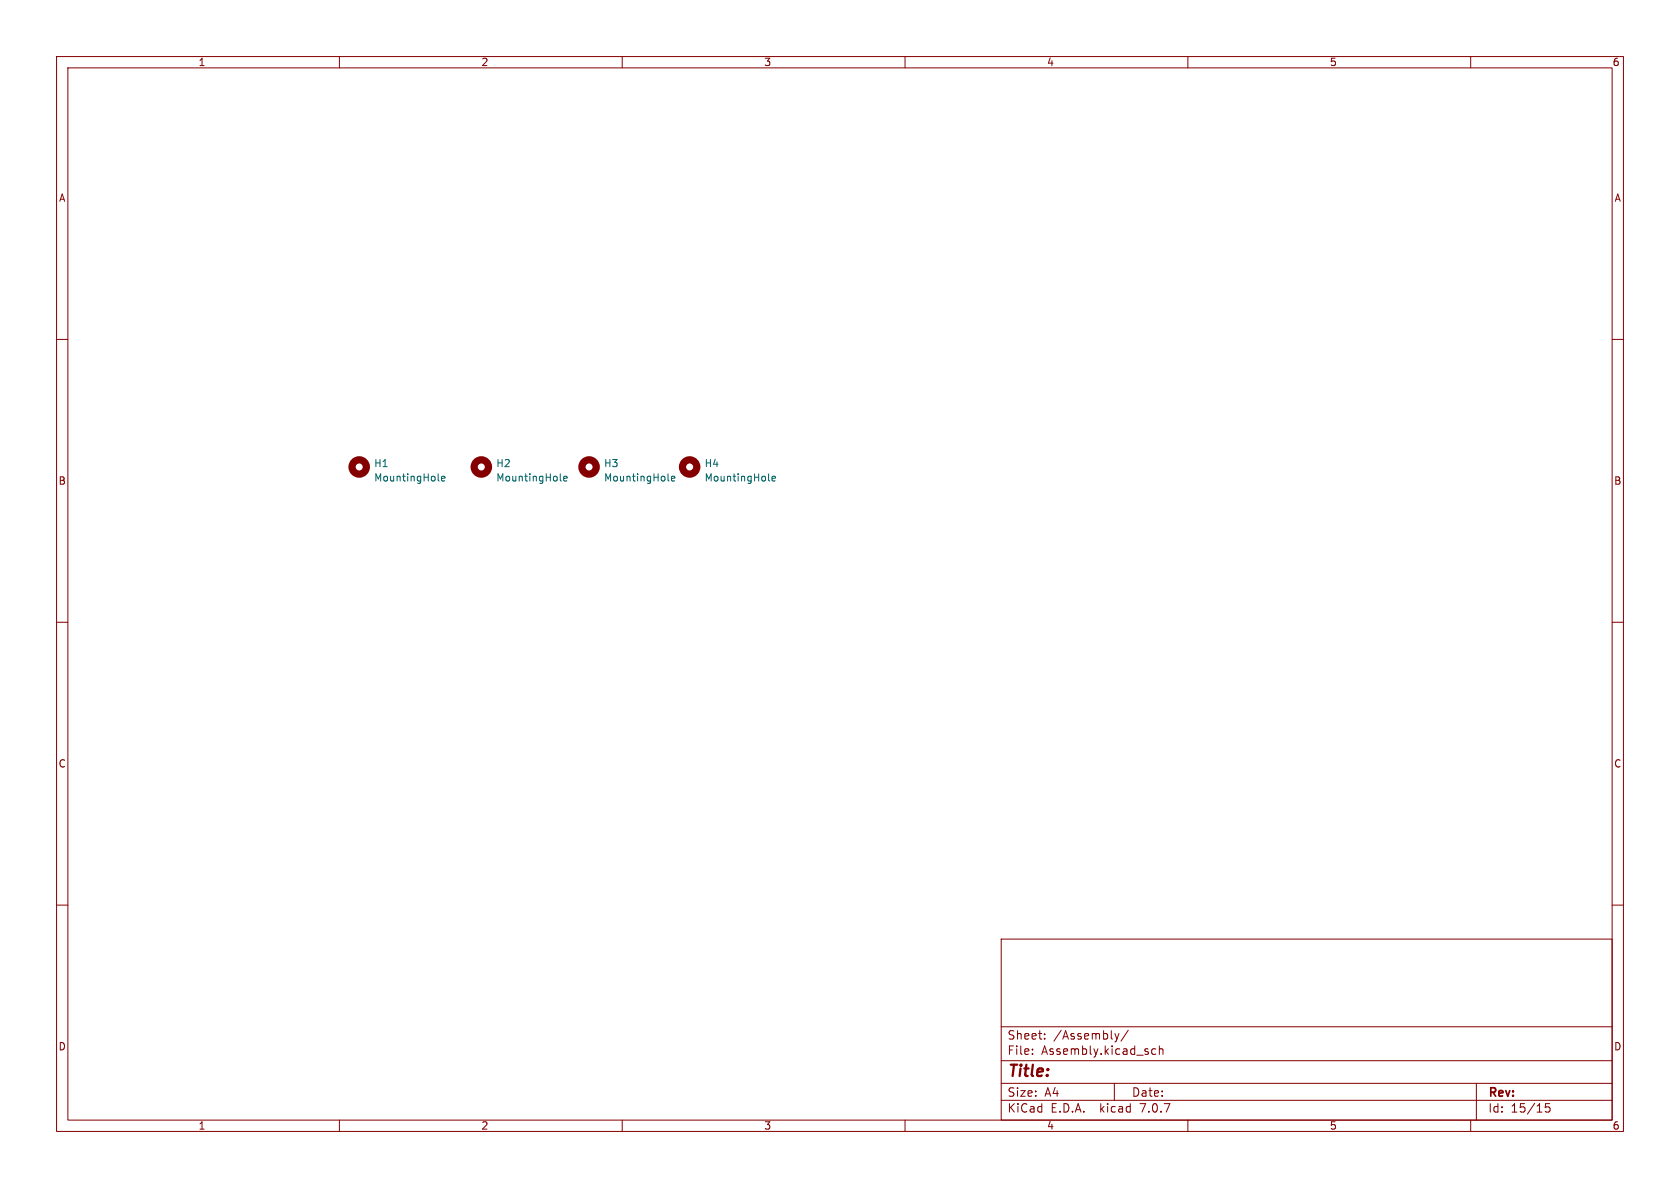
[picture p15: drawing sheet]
<svg xmlns="http://www.w3.org/2000/svg" width="297mm" height="210mm" viewBox="0 0 297 210" stroke-linecap="round" stroke-linejoin="round" font-family="sans-serif">
<defs><g id="words">
<text font-size="2.8" fill="#840000" x="178" y="190.9">Title:</text>
<g font-size="2.1" fill="#840000">
<text x="178" y="184">Sheet:</text>
<text x="186.2" y="184">/Assembly/</text>
<text x="178" y="186.7">File:</text>
<text x="184.1" y="186.7">Assembly.kicad_sch</text>
<text x="178" y="196.9">KiCad</text>
<text x="178" y="194.1">Size:</text>
<text x="184.7" y="194.1">A4</text>
<text x="185.7" y="196.9">E.D.A.</text>
<text x="194.6" y="196.9">kicad</text>
<text x="200" y="194.1">Date:</text>
<text x="201.8" y="196.9">7.0.7</text>
<text x="263" y="194.3">Rev:</text>
<text x="263" y="196.9">Id:</text>
<text x="267.1" y="196.9">15/15</text>
</g>
<g font-size="1.8" fill="#840000">
<text x="35" y="11.9">1</text>
<text x="85" y="11.9">2</text>
<text x="135" y="11.9">3</text>
<text x="185" y="11.9">4</text>
<text x="235" y="11.9">5</text>
<text x="285" y="11.9">6</text>
<text x="10.3" y="35.9">A</text>
<text x="285.3" y="35.9">A</text>
<text x="10.3" y="85.9">B</text>
<text x="285.3" y="85.9">B</text>
<text x="10.3" y="135.9">C</text>
<text x="285.3" y="135.9">C</text>
<text x="10.3" y="185.9">D</text>
<text x="285.3" y="185.9">D</text>
<text x="35" y="199.9">1</text>
<text x="85" y="199.9">2</text>
<text x="135" y="199.9">3</text>
<text x="185" y="199.9">4</text>
<text x="235" y="199.9">5</text>
<text x="285" y="199.9">6</text>
</g>
<g font-size="1.8" fill="#006464">
<text x="66" y="82.8">H1</text>
<text x="87.6" y="82.8">H2</text>
<text x="106.7" y="82.8">H3</text>
<text x="124.5" y="82.8">H4</text>
<text x="66" y="85.3">MountingHole</text>
<text x="87.6" y="85.3">MountingHole</text>
<text x="106.7" y="85.3">MountingHole</text>
<text x="124.5" y="85.3">MountingHole</text>
</g>
</g></defs>
<g fill="none" stroke="#840000" stroke-width=".18">
<path d="M10 10h277v190h-277zM12 12h273v186h-273zM60 10v2M110 10v2M160 10v2M210 10v2M260 10v2M10 60h2M285 60h2M10 110h2M285 110h2M10 160h2"/>
<path d="M285 160h2M177 166h108v32h-108zM60 198v2M110 198v2M160 198v2M177 194.5h108M177 191.5h108M177 187.5h108M177 181.5h108M182.5 186.3v.1M182.5 185.5v.1M184.7 183.6v.1"/>
<path d="M184.7 182.8v.1M197 191.5v3M197.1 182.7l.4 1M197.5 183.7l-.2 .4-.2 .1M197.8 182.7l-.3 1M199.5 182.1l-1.3 2M203.6 186.1l.3 .3 .4-.1M204.3 185.5l-.4-.1-.3 .3M205 185.5l.2-.1 .3 .1 .1 .9M205 184.9v1.5M210 198v2M260 198v2"/>
<path d="M261 191.5v6.5M274 195.1h-.8v.7l.2-.1h.5l.1 .3v.5l-.3 .1-.5-.1"/>
</g>
<g fill="none" stroke="#840000" stroke-width="1.3">
<circle cx="63.5" cy="82.5" r="1.27"/>
<circle cx="85.1" cy="82.5" r="1.27"/>
<circle cx="104.1" cy="82.5" r="1.27"/>
<circle cx="121.9" cy="82.5" r="1.27"/>
</g>
<path d="M77.5 84.9l.1 .1M78.1 84.6l.6-.1-.1-.3h-.4l-.1 .2v.6h.5M99 84.9l.2 .1M99.7 84.6l.6-.1-.1-.3h-.4l-.1 .2v.6h.5M118.1 84.9l.2 .1M118.7 84.6l.6-.1-.1-.3h-.3l-.2 .2 .1 .6h.4M135.9 84.9l.2 .1M136.5 84.6l.6-.1-.1-.3h-.3l-.2 .2v.6h.5" fill="none" stroke="#006464" stroke-width=".18"/>
<use href="#words"/>
</svg>
